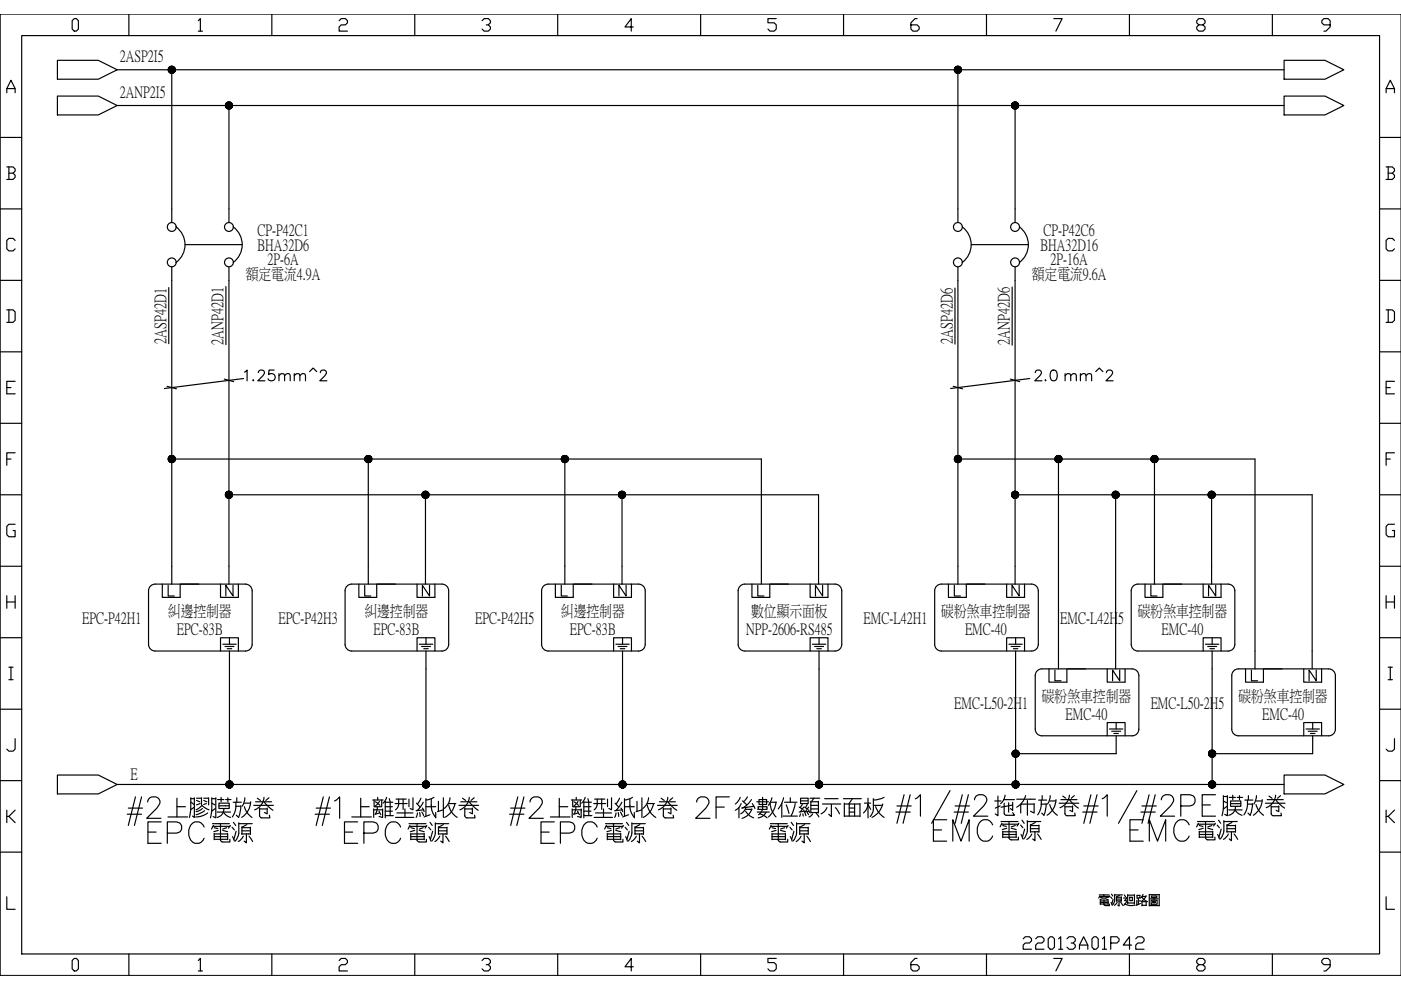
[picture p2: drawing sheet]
<svg xmlns="http://www.w3.org/2000/svg" width="297mm" height="210mm" viewBox="0 0 297 210" stroke-linecap="round" stroke-linejoin="round" font-family="sans-serif">
<defs><g id="words">
<text font-size="6.2" x="215.9" y="202.5">22013A01P42</text>
<g font-size="5.7">
<text x="58.2" y="81.8">mm^2</text>
<text x="225.1" y="81.8">mm^2</text>
</g>
<g font-size="5.3">
<text x="50.8" y="81.8">1.25</text>
<text x="218.4" y="81.8">2.0</text>
</g>
<g font-size="3.5">
<text x="35.1" y="72.9" transform="rotate(-90 35.1 72.9)">2ASP42D1</text>
<text x="47.2" y="73.1" transform="rotate(-90 47.2 73.1)">2ANP42D1</text>
<text x="201.8" y="73" transform="rotate(-90 201.8 73)">2ASP42D6</text>
<text x="213.9" y="73.2" transform="rotate(-90 213.9 73.2)">2ANP42D6</text>
</g>
<g font-size="3.4">
<text x="25.4" y="13">2ASP2I5</text>
<text x="25.4" y="20.6">2ANP2I5</text>
<text x="54.5" y="53">BHA32D6</text>
<text x="54.6" y="49.8">CP-P42C1</text>
<text x="220.6" y="53">BHA32D16</text>
<text x="221.3" y="49.8">CP-P42C6</text>
<text x="52.1" y="59.1">額定電流4.9A</text>
<text x="56.7" y="56">2P-6A</text>
<text x="218.8" y="59.1">額定電流9.6A</text>
<text x="222.7" y="56">2P-16A</text>
<text x="35.6" y="130.6">糾邊控制器</text>
<text x="77.3" y="130.6">糾邊控制器</text>
<text x="118.9" y="130.6">糾邊控制器</text>
<text x="159.3" y="130.6">數位顯示面板</text>
<text x="199.6" y="130.6">碳粉煞車控制器</text>
<text x="241.2" y="130.6">碳粉煞車控制器</text>
<text x="17.4" y="132.1">EPC-P42H1</text>
<text x="37.5" y="134.4">EPC-83B</text>
<text x="59.1" y="132.1">EPC-P42H3</text>
<text x="79.2" y="134.4">EPC-83B</text>
<text x="100.7" y="132.1">EPC-P42H5</text>
<text x="120.8" y="134.4">EPC-83B</text>
<text x="158.2" y="134.4">NPP-2606-RS485</text>
<text x="183.1" y="132.1">EMC-L42H1</text>
<text x="204.6" y="134.4">EMC-40</text>
<text x="224.8" y="132.1">EMC-L42H5</text>
<text x="246.3" y="134.4">EMC-40</text>
<text x="220.9" y="148.6">碳粉煞車控制器</text>
<text x="262.6" y="148.6">碳粉煞車控制器</text>
<text x="202.3" y="150.1">EMC-L50-2H1</text>
<text x="225.9" y="152.4">EMC-40</text>
<text x="244" y="150.1">EMC-L50-2H5</text>
<text x="267.6" y="152.4">EMC-40</text>
<text x="27.7" y="165.2">E</text>
</g>
</g></defs>
<g fill="none" stroke="#000" stroke-width=".25">
<path d="M1.4 19.7v-.9l.9-1.8 .9 1.8v.9M1.4 18.8h1.8M4.6 7.5h287.9v194.8h-287.9zM15.7 3.9h.5l.4 .5v1.8l-.4 .4h-.5l-.4-.4v-1.8zM27.3 3v4.5M42 4.4l.5-.5v2.7M42 6.6h.9M57.6 3v4.5M71.9 4.4l.4-.5h.9l.5 .5v.4l-.5 .5h-.9l-.4 .4v.9h1.8M87.9 3v4.5M102.2 4.4l.4-.5h.9l.5 .5v.4l-.5 .5h-.4M103.5 5.3l.5 .4v.5l-.5 .4h-.9l-.4-.4"/>
<path d="M118.2 3v4.5M134.3 5.7h-1.8l1.3-1.8v2.7M148.5 3v4.5M164.6 3.9h-1.8v.9h1.3l.5 .5v.9l-.5 .4h-.8l-.5-.4M178.8 3v4.5M194.4 3.9h-.4l-.9 .9v1.4l.5 .4h.8l.5-.4v-.5l-.5-.4h-1.3M209.2 3v4.5M223.4 3.9h1.8l-1.3 2.7M239.5 3v4.5M254.2 5.3l-.5-.5v-.4l.5-.5h.9l.4 .5v.4l-.4 .5h-.9l-.5 .4v.5l.5 .4h.9l.4-.4v-.5l-.4-.4M269.8 3v4.5M282 5.3h-1.3l-.5-.5v-.4l.5-.5h.9l.4 .5v1.3l-.9 .9h-.4"/>
<path d="M293.9 19.7v-.9l.9-1.8 .9 1.8v.9M293.9 18.8h1.8M.1 29.1h4.5M1.4 35.4h1.4l.4 .4v.5l-.4 .4M1.9 36.7h.9l.4 .5v.4l-.4 .4h-1.4M1.9 35.4v2.6M292.5 29.1h4.5M293.9 35.4h1.3l.5 .4v.5l-.5 .4M294.3 36.7h.9l.5 .5v.4l-.5 .4h-1.3M294.3 35.4v2.6M.1 44.3h4.5M.1 59.4h4.5"/>
<path d="M3.2 51l-.4-.5h-.9l-.5 .5v1.8l.5 .4h.9l.4-.4M292.5 44.3h4.5M292.5 59.4h4.5M295.7 51l-.5-.5h-.9l-.4 .5v1.8l.4 .4h.9l.5-.4M.1 74.6h4.5M1.4 65.7h1.4l.4 .4v1.8l-.4 .5h-1.4M1.9 65.7v2.7M292.5 74.6h4.5M293.9 65.7h1.3l.5 .4v1.8l-.5 .5h-1.3M294.3 65.7v2.7M.1 89.8h4.5M1.4 82.2h.9"/>
<path d="M1.4 97.3h.9M3.2 80.8h-1.8v2.7h1.8M3.2 96h-1.8v2.7M292.5 89.8h4.5M293.9 82.2h.9M293.9 97.3h.9M295.7 80.8h-1.8v2.7h1.8M295.7 96h-1.8v2.7M.1 104.9h4.5M3.2 111.2h-1.3l-.5 .4v1.8l.5 .4h1.3v-1.3h-.4M292.5 104.9h4.5M295.7 111.2h-1.4l-.4 .4v1.8l.4 .4h1.4v-1.3h-.5"/>
<path d="M.1 120.1h4.5M.1 135.2h4.5M1.4 126.3v2.7M1.4 127.6h1.8M3.2 126.3v2.7M292.5 120.1h4.5M292.5 135.2h4.5M293.9 127.6h1.8M293.9 126.3v2.7M295.7 126.3v2.7M.1 150.4h4.5M1.9 141.5h.9"/>
<path d="M1.9 144.1h.9M2.3 141.5v2.6M3.2 156.6v2.2l-.4 .5h-.9l-.5-.5M292.5 150.4h4.5M294.3 141.5h.9M294.3 144.1h.9M294.8 141.5v2.6M295.7 156.6v2.2l-.5 .5h-.9l-.4-.5M.1 165.5h4.5M1.4 171.8v2.6M1.9 173.1l1.3 1.3M3.2 171.8l-1.3 1.3h-.5"/>
<path d="M292.5 165.5h4.5M293.9 171.8v2.6M294.3 173.1l1.4 1.3M295.7 171.8l-1.4 1.3h-.4M.1 180.7h4.5M1.4 190.1v2.7h1.8M292.5 180.7h4.5M293.9 190.1v2.7h1.8M15.7 203.2h.5l.4 .5v1.7l-.4 .5h-.5l-.4-.5v-1.7zM27.3 202.3v4.5M42 203.7l.5-.5v2.7M42 205.9h.9"/>
<path d="M57.6 202.3v4.5M71.9 203.7l.4-.5h.9l.5 .5v.4l-.5 .4h-.9l-.4 .5v.9h1.8M87.9 202.3v4.5M102.2 203.7l.4-.5h.9l.5 .5v.4l-.5 .4h-.4M103.5 204.5l.5 .5v.4l-.5 .5h-.9l-.4-.5M118.2 202.3v4.5M134.3 205h-1.8l1.3-1.8v2.7M148.5 202.3v4.5M164.6 203.2h-1.8v.9h1.3l.5 .4v.9l-.5 .5h-.8l-.5-.5M178.8 202.3v4.5M194.4 203.2h-.4l-.9 .9v1.3l.5 .5h.8l.5-.5v-.4l-.5-.5h-1.3M209.2 202.3v4.5"/>
<path d="M223.4 203.2h1.8l-1.3 2.7M239.5 202.3v4.5M254.2 204.5l-.5-.4v-.4l.5-.5h.9l.4 .5v.4l-.4 .4h-.9l-.5 .5v.4l.5 .5h.9l.4-.5v-.4l-.4-.5M269.8 202.3v4.5M282 204.5h-1.3l-.5-.4v-.4l.5-.5h.9l.4 .5v1.3l-.9 .9h-.4"/>
</g>
<!-- layer: 0 -->
<g fill="none" stroke="#000" stroke-width=".25">
<path d="M12.2 12.8h8.6l4 2-4 2h-8.6zM24.8 14.8h247.5M36.4 14.8v32.4M203.1 14.8v32.4M272.3 12.8h8.6l4 2-4 2h-8.6zM12.2 20.4h8.6l4 2-4 2h-8.6zM24.8 22.4h247.5M48.5 22.4v24.8M215.2 22.4v24.8M272.3 20.4h8.6l4 2-4 2h-8.6zM36.4 56.6v67.2M37.4 48.1a4.7 4.7 0 0 1 0 7.5"/>
<path d="M39.2 51.9h12.2M48.5 56.6v67.2M49.5 48.1a4.7 4.7 0 0 1 0 7.5M203.1 56.6v67.2M204 48.1a4.7 4.7 0 0 1 0 7.5M205.9 51.9h12.1M215.2 56.6v67.2M216.2 48.1a4.7 4.7 0 0 1 0 7.5M35.8 61v11.9M47.9 60.8v12.3M202.5 61.1v11.9M214.6 60.9v12.3"/>
<path d="M36.4 97.3h125v26.5M78.1 97.3v26.5M119.8 97.3v26.5M203.1 97.3h63v44.5M224.4 97.3v44.5M244.8 97.3v26.5M48.5 104.9h125v18.9M90.2 104.9v18.9M131.9 104.9v18.9M215.2 104.9h63v36.9M236.5 104.9v36.9M256.9 104.9v18.9"/>
<path d="M32.1 124.1l.8-.3h19.2a1.42 1.42 0 0 1 1.4 1.5v11.3a1.4 1.4 0 0 1-1.4 1.4h-19.2a1.4 1.4 0 0 1-1.4-1.4v-11.4l.1-.4zM34.4 123.8v2.9h3.8v-2.9M35.7 124.1v2.3h1.3M46.8 138v-2.8h3.7v2.8M46.8 123.8v2.9h3.7v-2.9M47.2 136.6h2.9M47.7 137.1h1.9M48.2 137.5h.9M48.6 138v28.3M48.7 135.2v1.4M49.4 124.1v2.3l-1.5-2.3v2.3M73.4 124.4l.7-.5 .5-.1h19.1a1.42 1.42 0 0 1 1.4 1.5v11.3a1.4 1.4 0 0 1-1.4 1.4h-19.1a1.4 1.4 0 0 1-1.4-1.4v-11.4z"/>
<path d="M76.1 123.8v2.9h3.8v-2.9M77.3 124.1v2.3h1.3M88.4 138v-2.8h3.8v2.8M88.4 123.8v2.9h3.8v-2.9M88.9 136.6h2.8M89.4 137.1h1.9M89.8 137.5h1M90.3 138v28.3M90.3 135.2v1.4M91.1 124.1v2.3l-1.5-2.3v2.3M115.4 124.1l.8-.3h19.2a1.42 1.42 0 0 1 1.4 1.5v11.3a1.4 1.4 0 0 1-1.4 1.4h-19.2a1.4 1.4 0 0 1-1.4-1.4v-11.4l.1-.4zM117.8 123.8v2.9h3.7v-2.9"/>
<path d="M119 124.1v2.3h1.3M130.1 138v-2.8h3.8v2.8M130.1 123.8v2.9h3.8v-2.9M130.6 136.6h2.8M131 137.1h1.9M131.5 137.5h1M132 138v28.3M132 135.2v1.4M132.7 124.1v2.3l-1.5-2.3v2.3M157.1 124.1l.8-.3h19.2a1.42 1.42 0 0 1 1.4 1.5v11.3a1.4 1.4 0 0 1-1.4 1.4h-19.2a1.4 1.4 0 0 1-1.4-1.4v-11.4l.1-.4zM159.4 123.8v2.9h3.8v-2.9M160.7 124.1v2.3h1.3"/>
<path d="M171.8 138v-2.8h3.7v2.8M171.8 123.8v2.9h3.7v-2.9M172.2 136.6h2.9M172.7 137.1h1.9M173.2 137.5h.9M173.7 138v28.3M173.7 135.2v1.4M174.4 124.1v2.3l-1.5-2.3v2.3M198.7 124.1l.9-.3h19.1a1.42 1.42 0 0 1 1.4 1.5v11.3a1.4 1.4 0 0 1-1.4 1.4h-19.1a1.4 1.4 0 0 1-1.4-1.4v-11.4v-.4zM201.1 123.8v2.9h3.8v-2.9M202.3 124.1v2.3h1.3M213.4 138v-2.8h3.8v2.8"/>
<path d="M213.4 123.8v2.9h3.8v-2.9M213.9 136.6h2.8M214.4 137.1h1.9M214.9 137.5h.9M215.3 138v28.3M215.3 135.2v1.4M216.1 124.1v2.3l-1.5-2.3v2.3M240.4 124.1l.8-.3h19.2a1.42 1.42 0 0 1 1.4 1.5v11.3a1.4 1.4 0 0 1-1.4 1.4h-19.2a1.4 1.4 0 0 1-1.4-1.4v-11.4l.1-.4zM242.8 123.8v2.9h3.8v-2.9M244 124.1v2.3h1.3M255.1 138v-2.8h3.8v2.8M255.1 123.8v2.9h3.8v-2.9"/>
<path d="M255.6 136.6h2.8M256.1 137.1h1.8M256.5 137.5h1M257 138v28.3M257 135.2v1.4M257.8 124.1v2.3l-1.6-2.3v2.3M220.1 142.1l.8-.3h19.1a1.42 1.42 0 0 1 1.5 1.4v11.4a1.4 1.4 0 0 1-1.4 1.4h-19.2a1.4 1.4 0 0 1-1.4-1.4v-11.4l.1-.4zM222.4 141.8v2.8h3.8v-2.8M223.7 142.1v2.2h1.3M234.8 156v-2.8h3.7v2.8M234.8 141.8v2.8h3.7v-2.8M235.2 154.6h2.9"/>
<path d="M235.7 155h1.9M236.2 155.5h.9M236.6 156v3.8h-21.3M236.7 153.2v1.4M237.4 142.1v2.2l-1.5-2.2v2.2M261.4 142.4l.7-.5 .5-.1h19.1a1.42 1.42 0 0 1 1.4 1.4v11.4a1.4 1.4 0 0 1-1.4 1.4h-19.1a1.4 1.4 0 0 1-1.4-1.4v-11.4zM264.1 141.8v2.8h3.8v-2.8M265.3 142.1v2.2h1.3M276.4 156v-2.8h3.8v2.8M276.4 141.8v2.8h3.8v-2.8M276.9 154.6h2.8M277.4 155h1.9"/>
<path d="M277.8 155.5h1M278.3 156v3.8h-21.3M278.3 153.2v1.4M279.1 142.1v2.2l-1.5-2.2v2.2M12.2 164.3h8.6l4 2-4 2h-8.6zM24.8 166.3h247.5M27 172.6h3M27.2 171.3h3M28.7 169l-1.5 6M30 169l-1.5 6M31.3 170a1.13 1.13 0 0 1 .9-1h.8a1.11 1.11 0 0 1 .7 1.7l-.4 .6-2.2 2.2h3M31.4 176.4h1.7"/>
<path d="M34.2 174.3h-2.8v4.5h2.8M35.5 176.6h1.9a1.19 1.19 0 0 0 1.2-1.2 1.19 1.19 0 0 0-1.2-1.1h-1.9v4.5M35.6 173.2h4.2M37.5 169.2v4M37.5 171h1.8M40.4 169.1v2.3l-.2 1.9M40.4 169.3h.8M40.5 170.1l.6 .5M41.2 169.1v4.2l-.4-.3M41.2 171.1l-.7 .5M41.7 169.7l.6 .3M41.7 169.2h1"/>
<path d="M42.4 170.4l-.7 .3M42.7 169.1v1.5M42.9 171.4l-.6 .5-.7 .2M43.2 169.2h.9M43.2 169.7l.7 .3M43.3 175.3a1.58 1.58 0 0 0-1.5-1.1 1.58 1.58 0 0 0-1.6 1.1 2.56 2.56 0 0 0 1.1 3.5 1.62 1.62 0 0 0 2-1.1M43.4 171.9l-1.8 .8M43.8 170.4l-.6 .2M44 172.4l-1.2 .6-1.3 .2M44.2 169.1v1.6M44.3 171.7l-.6-.3-.9-.6-1.2 .9M44.9 169.1v2.6l-.3 1.7"/>
<path d="M44.9 169.3h.9M44.9 170.3l.7 .4M45 174.6h3.6M45.1 175.2h3.6M45.2 175l-.3 .8M45.4 176.8h2.9M45.4 178h2.9M45.4 177.4h2.9M45.4 176.7v1.3M45.4 175.5l.8 .2M45.7 171.4l-.8 .6M45.8 169.1v4.3l-.6-.3"/>
<path d="M46 172.2h2.9M46.1 169.5h1.4M46.3 176.1l-1 .2M46.4 170.3h2.2v1.1h-2.2zM46.4 170.9h2.2M46.7 174.6v3.5M46.9 169.1v.9M47.2 176.1l1.1 .2M47.4 172.2l.5 .6 1 .5M47.5 171.5a1.76 1.76 0 0 1-1.5 1.8M47.8 169.5h1.2M48.1 175.5l-.9 .3"/>
<path d="M48.3 176.7v1.3M48.3 169.1v.9M48.7 178v.5h-1.5l-.4-.2-.1-.3M48.8 175l-.3 .6M49.2 175.4l.5 .6M49.3 177.4l.4 .9M49.4 170.1h1.8M49.5 174.4l.5 .6M50 170.1l-.1 1.9-.6 1.2M50 170.9h1.1M50.1 176.2l-.5 1.8M50.2 169.1v.9"/>
<path d="M50.6 174.4a5.5 5.5 0 0 1-.3 3.3l-.4 .6M50.6 174.6h2.9M51.1 170.8l-.2 1.5-.3 1-.5-.5M51.3 176.2h1.8M51.3 176.8h1.8M51.3 175.3v1.6M51.6 177.3l-.5 .6-.6 .5M51.8 171l.6 1.3 1 1M51.8 170.3h1.2M51.9 169.1l-.2 1.2-.4 .6M52.2 176.8v1.9l-.4-.4M52.3 174.8l-1 .6"/>
<path d="M52.8 177.3l.8 1.1M53.1 175.4l-1.8 .1M53.1 175.5v1.4M53.1 170l-.2 1.1-.4 1-1.3 1.2M53.8 170.8h4.2M54.2 170h3.4M54.6 169.2l.6 .5M55 171.3v1.6l.3 .4 1.9 .1-.1-.6M55 171.5h1.6M56 169.1a3 3 0 0 1-2 2.6M56 170l.7 .8 1.2 1M56.6 171.3v1.3l-.5-.3"/>
<path d="M57 169.1l-.6 .6M66.8 172.6h3M67 171.3h3.1M68.6 169l-1.6 6M69.8 169l-1.5 6M70.9 169.8l1.1-.8v4.5M73 176.4h1.8M74.6 173.2h4.1M75.8 174.3h-2.8v4.5h2.8M76.5 169.2v4M76.5 171h1.8M77.1 176.6h2a1.19 1.19 0 0 0 1.1-1.2 1.19 1.19 0 0 0-1.1-1.1h-2v4.5"/>
<path d="M79 169.6h2.2M79.2 171.5v1.8M79.2 171.7h1.9M79.3 169.6v1.4h1.6v-1.4M79.6 170l.9 .8M80 171.1l-.1 .8-.3 .7M80.1 169.1v.5M80.4 172l.3 .7M80.4 169.9l-.8 .9M80.5 172.4l-1 .2M81.1 171.5v1.8l-.7-.2M81.7 169.9v3.5"/>
<path d="M81.7 170.1h1.6M81.7 171h1.5M81.7 172h1.5M81.7 172.9h1.7M82 169l-.3 .7-.5 .6M82.5 169.3l.2 .7v2.9M83.8 170.4h2.5M83.9 173.3h3.8M84 169.4h2.1M84.1 172.4h3.5M84.5 169.4a2.18 2.18 0 0 1-.6 2.3M84.9 175.3a1.57 1.57 0 0 0-1.5-1.1 1.57 1.57 0 0 0-1.5 1.1 2.56 2.56 0 0 0 1.1 3.5 1.61 1.61 0 0 0 1.9-1.1"/>
<path d="M85.5 169.4v2.2M85.9 171.5v1.8M86.7 169.4v1.6M86.7 174.6h3.6M86.8 175.2h3.6M86.9 175l-.4 .8M87.1 176.8h2.8M87.1 178h2.8M87.1 177.4h2.8M87.1 176.7v1.3M87.1 175.5l.7 .2M87.6 169.1v2.6l-.6-.3"/>
<path d="M87.9 176.1l-.9 .2M88.3 170.3l.8 .8M88.4 174.6v3.5M88.5 172.4l-.3 .9M88.9 176.1l1 .2M89 172.3l.1 .8M89.3 169.2l-.8 1.3M89.4 172.2l.4 .7M89.5 171.3l.4 .8M89.7 170.1l-.7 1.1-.6 .7M89.7 175.5l-.8 .3M89.8 171.7l-1.6 .2"/>
<path d="M89.9 176.7v1.3M90.3 169.3v3.7M90.3 171h2.1M90.4 178v.5h-1.5l-.4-.2-.1-.3M90.5 175l-.4 .6M90.9 175.4l.5 .6M91 177.4l.4 .9M91.2 172.7l-1.3 .5M91.2 174.4l.4 .6M91.4 170.8l.3 1.3 .7 1.2M91.4 169.4v1.4M91.7 176.2l-.4 1.8"/>
<path d="M92 169l-.6 .4-1.1 .2M92.3 174.4a5.6 5.6 0 0 1-.3 3.3l-.5 .6M92.3 174.6h2.8M92.4 172.3v1.1M93 169.9v2.1M93 176.2h1.8M93 176.8h1.8M93 175.3v1.6M93.2 177.3l-.4 .6-.6 .5M93.9 176.8v1.9l-.5-.4M94 169.1v4.2M94 171.7l-1.2 .4"/>
<path d="M94 174.8l-1 .6M94.5 177.3l.7 1.1M94.8 175.4l-1.8 .1M94.8 175.5v1.4M95.1 170.7l.6 1.5 1.2 1.1M95.1 170.4h1.5M95.4 169.1a3.1 3.1 0 0 1-1.2 2.3M96.5 170.4a4 4 0 0 1-2.2 2.9M97.3 170.8h4.2M97.7 170h3.4M98.1 169.2l.6 .5M98.5 171.3v1.6l.3 .4 1.9 .1-.1-.6"/>
<path d="M98.5 171.5h1.7M99.5 170l.7 .8 1.2 1M99.5 169.1a3 3 0 0 1-2 2.6M100.2 171.3v1.3l-.6-.3M100.5 169.1l-.6 .6M108.1 172.6h3M108.3 171.3h3M109.8 169l-1.5 6M111.1 169l-1.5 6M112.4 170a1.13 1.13 0 0 1 .8-1h.9a1.11 1.11 0 0 1 .7 1.7l-.5 .6-2.1 2.2h3M114.7 176.4h1.7M116.7 173.2h4.2"/>
<path d="M117.5 174.3h-2.8v4.5h2.8M118.6 169.2v4M118.6 171h1.8M118.8 176.6h2a1.19 1.19 0 0 0 1.1-1.2 1.19 1.19 0 0 0-1.1-1.1h-2v4.5M121.1 169.6h2.2M121.3 171.5v1.8M121.3 171.7h1.9M121.4 169.6v1.4h1.6v-1.4M121.7 170l.9 .8M122.1 171.1l-.1 .8-.3 .7M122.2 169.1v.5M122.5 172l.3 .7"/>
<path d="M122.6 169.9l-.9 .9M122.6 172.4l-1 .2M123.2 171.5v1.8l-.7-.2M123.8 169.9v3.5M123.8 170.1h1.6M123.8 171h1.5M123.8 172h1.5M123.8 172.9h1.7M124.1 169l-.3 .7-.5 .6M124.6 169.3l.2 .7v2.9M125.9 170.4h2.5M126 173.3h3.8"/>
<path d="M126.1 169.4h2.1M126.3 172.4h3.4M126.6 175.3a1.58 1.58 0 0 0-1.5-1.1 1.58 1.58 0 0 0-1.5 1.1 2.56 2.56 0 0 0 1.1 3.5 1.62 1.62 0 0 0 1.9-1.1M126.6 169.4a2.16 2.16 0 0 1-.6 2.3M127.6 169.4v2.2M128 171.5v1.8M128.4 174.6h3.6M128.5 175.2h3.6M128.6 175l-.4 .8M128.8 176.8h2.8M128.8 178h2.8M128.8 177.4h2.8"/>
<path d="M128.8 176.7v1.3M128.8 175.5l.7 .2M128.8 169.4v1.6M129.6 176.1l-.9 .2M129.7 169.1v2.6l-.6-.3M130.1 174.6v3.5M130.4 170.3l.8 .8M130.6 176.1l1 .2M130.6 172.4l-.3 .9M131.1 172.3l.1 .8M131.4 169.2l-.8 1.3M131.4 175.5l-.8 .3"/>
<path d="M131.5 172.2l.4 .7M131.6 176.7v1.3M131.6 171.3l.4 .8M131.8 170.1l-.7 1.1-.6 .7M131.9 171.7l-1.6 .2M132.1 178v.5h-1.5h-.3l-.2-.5M132.2 175l-.4 .6M132.4 169.3v3.7M132.4 171h2.1M132.5 175.4l.5 .6M132.6 177.4l.4 .9M132.8 174.4l.5 .6"/>
<path d="M133.3 172.7l-1.3 .5M133.4 176.2l-.5 1.8M133.5 170.8l.3 1.3 .7 1.2M133.5 169.4v1.4M134 174.4a5.6 5.6 0 0 1-.4 3.3l-.4 .6M134 174.6h2.8M134.1 169l-.6 .4-1.1 .2M134.5 172.3v1.1M134.6 176.2h1.8M134.6 176.8h1.8M134.6 175.3v1.6M134.9 177.3l-.4 .6-.6 .5"/>
<path d="M135.1 169.9v2.1M135.6 176.8v1.9l-.5-.4M135.7 174.8l-1.1 .6M136.1 169.1v4.2M136.1 171.7l-1.2 .4M136.1 177.3l.8 1.1M136.4 175.4l-1.8 .1M136.4 175.5v1.4M137.2 170.7l.6 1.5 1.2 1.1M137.2 170.4h1.5M137.5 169.1a3.1 3.1 0 0 1-1.2 2.3M138.6 170.4a4 4 0 0 1-2.2 2.9"/>
<path d="M139.4 170.8h4.2M139.8 170h3.4M140.2 169.2l.6 .5M140.6 171.3v1.6l.3 .4 1.9 .1-.1-.6M140.6 171.5h1.7M141.6 169.1a3 3 0 0 1-2 2.6M141.6 170l.7 .8 1.2 1M142.3 171.3v1.3l-.6-.3M142.6 169.1l-.6 .6M147.7 170a1.13 1.13 0 0 1 .9-1h.8a1.11 1.11 0 0 1 .7 1.7l-.4 .6-2.2 2.2h3M151.8 171.1h1.8M154.6 169h-2.8v4.5"/>
<path d="M156.7 171.2v2.2M156.9 169l-.3 .7-.7 .8M157.1 170.4l-.3 .7-.9 .7M157.4 169.8l1 .9M158.1 172l.5 .7 1.2 .7M158.1 171.6h1.3M158.2 171.1l-.6 1-.6 .4M158.5 169l-.9 1M159.3 169.5l-1 1.2-.9 .6M159.4 171.5a2.96 2.96 0 0 1-2.1 2M159.5 170.4l.6 1M159.9 170.9l-2.7 .4"/>
<path d="M160.5 170h2.4M160.5 172.2h2.6M160.7 171h1.9v.6h-1.9zM160.9 169.5h1.6v1.1h-1.6zM161.1 172.5l1.5 .9M161.7 169.1v2.5l-.4 .6-.5 .5M162.4 172.2a2.1 2.1 0 0 1-1.7 1.2M163.3 170.3l.3 1.6 .9 1.3M163.3 170.1h1.3M163.3 174.6h3.6M163.4 175.2h3.6M163.5 175l-.4 .8"/>
<path d="M163.7 169.1l-.8 1.7M163.7 176.8h2.8M163.7 178h2.8M163.7 177.4h2.8M163.7 176.7v1.3M163.7 175.5l.7 .2M164.5 170.1l-.5 1.7-1.1 1.4M164.5 176.1l-.9 .2M165 174.6v3.5M165.5 176.1l1 .2M165.8 170.3v3M166 173h3.1"/>
<path d="M166.1 169.1l-.5 1.5-.6 .9M166.3 170.1h2.7M166.3 175.5l-.8 .3M166.5 176.7v1.3M166.7 170.7l.6 1.8M167 178v.5h-1.5h-.3l-.2-.5M167.1 175l-.4 .6M167.5 175.4l.4 .6M167.6 169.1v1M167.6 177.4l.3 .9M167.8 174.4l.4 .6M168.3 176.2l-.4 1.8"/>
<path d="M168.6 170.4l-.2 1-.7 1.5M168.9 174.4a5.6 5.6 0 0 1-.3 3.3l-.5 .6M168.9 174.6h2.8M169.5 171.1l.6 .4M169.6 176.2h1.8M169.6 176.8h1.8M169.6 175.3v1.6M169.7 169.2h1.6v1.2h-1.6zM169.7 172.6l-.2 .5M169.8 169.8h1.5M169.8 177.3l-.4 .6-.6 .5M170.1 170.6l-.5 .6"/>
<path d="M170.2 172.6l.1 .4M170.4 171.1l-.7 1M170.4 171.7l.2 .6M170.5 172l-1 .2M170.5 176.8v1.9l-.5-.4M170.6 171.1l.6 .4M170.6 174.8l-1 .6M170.7 172.4l.2 .5M171.1 177.3l.7 1.1M171.2 172.3l.2 .4M171.2 170.6l-.4 .6M171.4 175.4l-1.8 .1"/>
<path d="M171.4 175.5v1.4M171.4 171.7l.2 .6M171.4 171.1l-.6 1M171.5 172l-.9 .2M171.7 169.2h2.1M171.9 172.3h1.6M171.9 170h1.6M171.9 169.9v2.5M171.9 171.5h1.6M171.9 170.8h1.6M172.3 172.6l-.3 .4-.5 .2M172.6 169.2l-.6 .8"/>
<path d="M173 172.5l.6 .7M173.5 169.9v2.5M174.4 170.5h3.9M174.8 169.3h2.9M175.3 171.2l-.6 .9-.6 .5M176.3 170.6v2.5l-.6-.5M177.1 171.2l.9 1.4M178.8 169.3h3.8M179 170.3v2.8M179 170.5h3.3M179 173h3.3M180.1 170.5v2.5"/>
<path d="M180.1 171.3h1.1M180.1 172.2h1.1M180.7 169.3l-.7 1.2M181.2 170.5v2.5M182.3 170.4v2.7M183.3 170.3h1.3M184 170.5l-.4 1.2-.5 .7M184 169.2v4.2M184 170.6l.6 1M185.2 171.7l-.3 .8-.4 .6M185.2 169.3v2.4M185.4 170.8h1.7"/>
<path d="M185.6 171l.8 1.3 1 1M187.2 170.5a4.3 4.3 0 0 1-2.3 2.8M187.4 169l-1.3 .5-.9 .1M190 172.2h3M190.2 170.9h3M191.7 168.5l-1.5 6.1M193 168.5l-1.5 6.1M194.1 169.4l1-.9v4.5M197.9 176h1.7M200.7 173.8h-2.8v4.5h2.8M201.4 167.6l-3.9 7M202 178.3v-4.5l1.7 4.5 1.8-4.5v4.5"/>
<path d="M202.3 172.2h3M202.5 170.9h3M204 168.5l-1.5 6.1M205.3 168.5l-1.5 6.1M206.6 169.6a1.12 1.12 0 0 1 .9-1.1h.9a1.11 1.11 0 0 1 .6 1.7l-.4 .7-2.2 2.1h3M210.5 174.9a1.58 1.58 0 0 0-1.6-1.2 1.58 1.58 0 0 0-1.5 1.2 2.56 2.56 0 0 0 1.1 3.4 1.62 1.62 0 0 0 2-1M210.9 169.8h1.3M211.6 168.8v4.2l-.6-.4M212.1 170.9l-1.1 .4M212.2 174.2h3.6M212.3 174.8h3.6M212.4 174.6l-.4 .7"/>
<path d="M212.6 176.4h2.8M212.6 177.5h2.8M212.6 176.9h2.8M212.6 176.3v1.3M212.6 175l.8 .2M212.8 169.5h2.3M212.9 170.3l.1 2.4 .4 .2h1.7l-.4-.6M213.1 168.6l-.4 1.2-.6 .6M213.5 175.6l-1 .3M213.9 170.2v2M213.9 174.2v3.5M214.4 175.6l1 .3"/>
<path d="M214.7 170.1v1.7l-.5-.4M214.7 170.7l-2.5 .5M215.3 175l-.9 .3M215.4 176.3v1.3M215.6 169.4h3.9M215.9 177.5v.6h-1.5l-.4-.3-.1-.2M216 174.6l-.4 .5M216.4 174.9l.5 .6M216.5 176.9l.4 1M216.7 173.9l.5 .7M217.2 175.8l-.4 1.7M217.4 168.7l-.7 1.4-1.1 1"/>
<path d="M217.8 174a5.5 5.5 0 0 1-.3 3.3l-.4 .6M217.8 174.2h2.9M217.8 169.7v3.2M218.5 175.7h1.8M218.5 176.4h1.8M218.5 174.8v1.7M218.8 176.8l-.5 .7-.6 .5M219.3 170.5h-2.9v1.9M219.3 170.4v2l-.8-.4M219.4 176.4v1.9l-.5-.4M219.5 174.4l-1 .5M220 176.8l.7 1.2"/>
<path d="M220.2 169.6h1.7M220.3 174.9l-1.8 .1M220.3 175v1.5M220.8 169.6l-.2 1.9-.6 1.3M220.8 170.5h1M221 168.7v.8M221.8 170.4l-.2 1.5-.3 1-.4-.5M222.6 170.6l.6 1.3 1 1M222.6 169.8h1.2M222.7 168.7l-.2 1.1-.4 .7M223.9 169.5l-.2 1.2-.5 1-1.2 1.2M224.6 170.3h4.1"/>
<path d="M224.9 169.5h3.4M225.3 168.8l.7 .5M225.8 170.9v1.6l.2 .4 2 .1-.1-.6M225.8 171.1h1.6M226.7 168.6a3 3 0 0 1-2 2.6M226.7 169.5l.7 .8 1.2 1M227.4 170.9v1.2l-.6-.3M227.8 168.7l-.7 .6M229.6 172.2h3M229.8 170.9h3M231.3 168.5l-1.5 6.1M232.6 168.5l-1.5 6.1"/>
<path d="M233.7 169.4l1.1-.9v4.5M239.6 176h1.7M241 167.6l-3.9 7M241.9 172.2h3M242.1 170.9h3M242.4 173.8h-2.8v4.5h2.8M243.6 168.5l-1.5 6.1M243.7 178.3v-4.5l1.7 4.5 1.7-4.5v4.5M244.9 168.5l-1.5 6.1M246.2 169.6a1.13 1.13 0 0 1 .9-1.1h.9a1.11 1.11 0 0 1 .6 1.7l-.4 .7-2.2 2.1h3M250.3 170.9h2a1.19 1.19 0 0 0 1.1-1.2 1.19 1.19 0 0 0-1.1-1.2h-2v4.5M252.1 174.9a1.57 1.57 0 0 0-1.5-1.2 1.57 1.57 0 0 0-1.5 1.2 2.56 2.56 0 0 0 1.1 3.4 1.61 1.61 0 0 0 1.9-1"/>
<path d="M253.9 174.2h3.6M254 174.8h3.6M254.1 174.6l-.4 .7M254.3 176.4h2.8M254.3 177.5h2.8M254.3 176.9h2.8M254.3 176.3v1.3M254.3 175l.7 .2M254.9 170.7h1.7M255.1 175.6l-.9 .3M255.6 174.2v3.5M256.1 175.6l1 .3"/>
<path d="M256.9 175l-.8 .3M257.1 176.3v1.3M257.6 177.5v.6h-1.5l-.4-.3-.1-.2M257.7 174.6l-.4 .5M257.7 168.5h-2.8v4.5h2.8M258.1 174.9l.4 .6M258.2 176.9l.3 1M258.3 173.9l.5 .7M258.9 175.8l-.5 1.7M259.4 171.2l-.3 1.7M259.4 168.7v2.5M259.4 168.9h.8"/>
<path d="M259.4 169.8l.6 .4M259.5 174a5.6 5.6 0 0 1-.3 3.3l-.5 .6M259.5 174.2h2.8M260.1 171l-.7 .5M260.1 175.7h1.8M260.1 176.4h1.8M260.1 174.8v1.7M260.2 168.7v4.3l-.5-.3M260.4 176.8l-.4 .7-.6 .5M260.5 171.7h2.9M260.6 169.1h1.3M260.9 169.8h2.2v1.2h-2.2z"/>
<path d="M260.9 170.4h2.2M261.1 176.4v1.9l-.5-.4M261.2 174.4l-1.1 .5M261.4 168.6v.9M261.7 176.8l.7 1.2M261.8 171.7l.5 .6 1.1 .6M261.9 171.1a1.76 1.76 0 0 1-1.4 1.8M261.9 174.9l-1.8 .1M261.9 175v1.5M262.3 169.1h1.2M262.8 168.7v.8M263.9 169.6h1.7"/>
<path d="M264.5 169.6l-.2 1.9-.6 1.3M264.5 170.5h1M264.7 168.7v.8M265.5 170.4l-.1 1.5-.3 1-.5-.5M266.3 170.6l.6 1.3 1 1M266.3 169.8h1.2M266.4 168.7l-.2 1.1-.4 .7M267.6 169.5l-.2 1.2-.5 1-1.2 1.2M268.3 170.3h4.1M268.7 169.5h3.4M269 168.8l.7 .5M269.5 170.9v1.6l.2 .4 2 .1-.1-.6"/>
<path d="M269.5 171.1h1.6M270.5 168.6a3 3 0 0 1-2 2.6M270.5 169.5l.6 .8 1.3 1M271.1 170.9v1.2l-.5-.3M271.5 168.7l-.7 .6M272.3 164.3h8.6l4 2-4 2h-8.6z"/>
<circle cx="36.4" cy="48.1" r=".94"/>
<circle cx="36.4" cy="55.6" r=".94"/>
<circle cx="48.5" cy="55.6" r=".94"/>
<circle cx="48.5" cy="48.1" r=".94"/>
<circle cx="203.1" cy="48.1" r=".94"/>
<circle cx="203.1" cy="55.6" r=".94"/>
<circle cx="215.2" cy="48.1" r=".94"/>
<circle cx="215.2" cy="55.6" r=".94"/>
</g>
<g fill="#000" stroke="#000" stroke-width=".21">
<path d="M36.4 14.8h.8v.1zM203.1 14.8h.8l-.1 .1zM48.5 22.4h.8v.1zM215.2 22.4h.8v.1zM36.4 97.3h.8v.1zM78.1 97.3h.7v.1zM119.8 97.3h.7v.1zM203.1 97.3h.8l-.1 .1zM224.4 97.3h.8v.1zM244.8 97.3h.7v.1zM48.5 104.9h.8v.1zM90.2 104.9h.8v.1z"/>
<path d="M131.9 104.9h.7v.1zM215.2 104.9h.8v.1zM236.5 104.9h.8v.1zM256.9 104.9h.7v.1zM215.3 159.8h.8v.1zM257 159.8h.8l-.1 .1zM48.6 166.3h.8v.1zM90.3 166.3h.8v.1zM132 166.3h.7v.1zM173.7 166.3h.7v.1zM215.3 166.3h.8v.1zM257 166.3h.8l-.1 .1z"/>
<path d="M35.7 14.9v.1l.7-.2zM35.7 15l.7-.2-.7 .3zM35.7 15.1l.1 .1 .6-.4z"/>
<path d="M35.7 14.6v.1l.7 .1zM35.7 14.7l.7 .1h-.7zM35.7 14.8v.1l.7-.1z"/>
<path d="M35.8 15.2l.1 .1 .5-.5zM35.9 15.3l.5-.5-.4 .6zM36.4 14.8l-.4 .6 .1 .1z"/>
<path d="M35.9 14.3h-.1l.6 .5zM35.8 14.3l.6 .5-.7-.4zM35.7 14.4v.2l.7 .2z"/>
<path d="M36.4 14.8l-.3 .7h.1zM36.4 14.8l-.1 .7h-.1zM36.4 14.8l-.1 .7 .1 .1z"/>
<path d="M36.1 14.1l.3 .7-.2-.7zM36 14.2l.1-.1 .3 .7zM35.9 14.3l.5 .5-.4-.6z"/>
<path d="M36.4 14.8v.8l.1-.1zM36.4 14.8l.3 .7h-.2zM36.4 14.8l.3 .7h.1z"/>
<path d="M36.4 14v.8l.1-.8zM36.3 14h.1v.8zM36.2 14.1l.2 .7-.1-.8z"/>
<path d="M36.4 14.8l.4 .7 .1-.1zM36.4 14.8l.6 .5-.1 .1zM36.4 14.8l.6 .5v-.1z"/>
<path d="M36.8 14.1l-.4 .7 .5-.6zM36.7 14.1h.1l-.4 .7zM36.5 14l-.1 .8 .3-.7z"/>
<path d="M36.4 14.8l.6 .4 .1-.1zM36.4 14.8l.7 .2v.1zM36.4 14.8l.7 .2 .1-.1z"/>
<path d="M36.4 14.8l.7-.4-.1-.1zM36.4 14.8l.6-.5zM36.9 14.2l-.5 .6 .6-.5z"/>
<path d="M36.4 14.8h.8v-.1zM36.4 14.8l.7-.2 .1 .1zM36.4 14.8l.7-.2v-.2z"/>
<path d="M202.3 14.9l.1 .1 .7-.2zM202.4 15l.7-.2-.7 .3zM202.4 15.1l.1 .1 .6-.4z"/>
<path d="M202.4 14.6l-.1 .1 .8 .1zM202.3 14.7l.8 .1h-.8zM202.3 14.8v.1l.8-.1z"/>
<path d="M202.5 15.2l.1 .1 .5-.5zM202.6 15.3l.5-.5-.4 .6zM203.1 14.8l-.4 .6 .1 .1z"/>
<path d="M202.6 14.3h-.1l.6 .5zM202.5 14.3l.6 .5-.7-.4zM202.4 14.4v.2l.7 .2z"/>
<path d="M203.1 14.8l-.3 .7h.1zM203.1 14.8l-.1 .7h-.1zM203.1 14.8l-.1 .7 .1 .1z"/>
<path d="M202.8 14.1l.3 .7-.2-.7zM202.7 14.2l.1-.1 .3 .7zM202.6 14.3l.5 .5-.4-.6z"/>
<path d="M203.1 14.8v.8l.1-.1zM203.1 14.8l.2 .7h-.1zM203.1 14.8l.2 .7h.1z"/>
<path d="M203.1 14v.8l.1-.8zM203 14h.1v.8zM202.9 14.1l.2 .7-.1-.8z"/>
<path d="M203.1 14.8l.3 .7 .1-.1zM203.1 14.8l.5 .5-.1 .1zM203.1 14.8l.5 .5 .1-.1z"/>
<path d="M203.4 14.1l-.3 .7 .4-.6zM203.3 14.1h.1l-.3 .7zM203.2 14l-.1 .8 .2-.7z"/>
<path d="M203.1 14.8l.6 .4 .1-.1zM203.1 14.8l.7 .2v.1zM203.1 14.8l.7 .2v-.1z"/>
<path d="M203.1 14.8l.7-.4-.1-.1zM203.1 14.8l.5-.5h.1zM203.5 14.2l-.4 .6 .5-.5z"/>
<path d="M203.1 14.8h.8l-.1-.1zM203.1 14.8l.7-.2v.1zM203.1 14.8l.7-.2v-.2z"/>
<path d="M47.8 22.5v.1l.7-.2zM47.8 22.6l.7-.2-.6 .3zM47.9 22.7v.1l.6-.4z"/>
<path d="M47.8 22.1v.1l.7 .2zM47.8 22.2l.7 .2h-.7zM47.8 22.4v.1l.7-.1z"/>
<path d="M47.9 22.8l.1 .1 .5-.5zM48 22.9l.5-.5-.4 .6zM48.5 22.4l-.4 .6h.1z"/>
<path d="M48 21.8l-.1 .1 .6 .5zM47.9 21.9l.6 .5-.6-.4zM47.9 22l-.1 .1 .7 .3z"/>
<path d="M48.5 22.4l-.3 .6 .1 .1zM48.5 22.4l-.1 .7h-.1zM48.5 22.4l-.1 .7h.1z"/>
<path d="M48.2 21.7l.3 .7-.2-.7zM48.1 21.8l.1-.1 .3 .7zM48 21.8l.5 .6-.4-.6z"/>
<path d="M48.5 22.4v.7h.2zM48.5 22.4l.3 .7h-.1zM48.5 22.4l.3 .7 .1-.1z"/>
<path d="M48.5 21.6v.8l.2-.8zM48.4 21.6h.1v.8zM48.3 21.7l.2 .7-.1-.8z"/>
<path d="M48.5 22.4l.4 .6h.1zM48.5 22.4l.6 .5-.1 .1zM48.5 22.4l.6 .5 .1-.1z"/>
<path d="M48.9 21.7l-.4 .7 .5-.6zM48.8 21.7h.1l-.4 .7zM48.7 21.6l-.2 .8 .3-.7z"/>
<path d="M48.5 22.4l.7 .4v-.1zM48.5 22.4l.8 .2-.1 .1zM48.5 22.4l.8 .2v-.1z"/>
<path d="M48.5 22.4l.7-.4v-.1zM49.1 21.8l.1 .1-.7 .5zM49 21.8l-.5 .6 .6-.6z"/>
<path d="M48.5 22.4h.8v-.2zM48.5 22.4l.8-.3v.1zM48.5 22.4l.8-.3-.1-.1z"/>
<path d="M214.5 22.5v.1l.7-.2zM214.5 22.6l.7-.2-.7 .3zM214.5 22.7l.1 .1 .6-.4z"/>
<path d="M214.5 22.1v.1l.7 .2zM214.5 22.2l.7 .2h-.7zM214.5 22.4v.1l.7-.1z"/>
<path d="M214.6 22.8l.1 .1 .5-.5zM214.7 22.9l.5-.5-.4 .6zM215.2 22.4l-.4 .6h.1z"/>
<path d="M214.7 21.8l-.1 .1 .6 .5zM214.6 21.9l.6 .5-.7-.4zM214.5 22v.1l.7 .3z"/>
<path d="M215.2 22.4l-.3 .6 .1 .1zM215.2 22.4l-.1 .7h-.1zM215.2 22.4l-.1 .7h.1z"/>
<path d="M214.9 21.7l.3 .7-.2-.7zM214.8 21.8l.1-.1 .3 .7zM214.7 21.8l.5 .6-.4-.6z"/>
<path d="M215.2 22.4v.7h.1zM215.2 22.4l.3 .7h-.2zM215.2 22.4l.3 .7 .1-.1z"/>
<path d="M215.2 21.6v.8l.1-.8zM215.1 21.6h.1v.8zM215 21.7l.2 .7-.1-.8z"/>
<path d="M215.2 22.4l.4 .6h.1zM215.2 22.4l.6 .5-.1 .1zM215.2 22.4l.6 .5v-.1z"/>
<path d="M215.6 21.7l-.4 .7 .5-.6zM215.5 21.7h.1l-.4 .7zM215.3 21.6l-.1 .8 .3-.7z"/>
<path d="M215.2 22.4l.6 .4 .1-.1zM215.2 22.4l.7 .2v.1zM215.2 22.4l.7 .2 .1-.1z"/>
<path d="M215.2 22.4l.7-.4-.1-.1zM215.8 21.8v.1l-.6 .5zM215.7 21.8l-.5 .6 .6-.6z"/>
<path d="M215.2 22.4h.8v-.2zM215.2 22.4l.7-.3 .1 .1zM215.2 22.4l.7-.3v-.1z"/>
<path d="M35.7 97.4v.2l.7-.3zM35.7 97.6l.7-.3-.7 .4zM35.7 97.7l.1 .1 .6-.5z"/>
<path d="M35.7 97.1v.1l.7 .1zM35.7 97.2l.7 .1h-.7zM35.7 97.3v.1l.7-.1z"/>
<path d="M35.8 97.8l.1 .1 .5-.6zM35.9 97.9l.5-.6-.4 .6zM36.4 97.3l-.4 .6 .1 .1z"/>
<path d="M35.9 96.8l-.1 .1 .6 .4zM35.8 96.9l.6 .4-.7-.3zM35.7 97v.1l.7 .2z"/>
<path d="M36.4 97.3l-.3 .7h.1zM36.4 97.3l-.1 .8-.1-.1zM36.4 97.3l-.1 .8h.1z"/>
<path d="M36.1 96.7l.3 .6-.2-.7zM36 96.7h.1l.3 .6zM35.9 96.8l.5 .5-.4-.6z"/>
<path d="M36.4 97.3v.8h.1zM36.4 97.3l.3 .7-.2 .1zM36.4 97.3l.3 .7h.1z"/>
<path d="M36.4 96.6v.7l.1-.7zM36.3 96.6h.1v.7zM36.2 96.6l.2 .7-.1-.7z"/>
<path d="M36.4 97.3l.4 .7 .1-.1zM36.4 97.3l.6 .6h-.1zM36.4 97.3l.6 .6v-.1z"/>
<path d="M36.8 96.7l-.4 .6 .5-.6zM36.7 96.6l.1 .1-.4 .6zM36.5 96.6l-.1 .7 .3-.7z"/>
<path d="M36.4 97.3l.6 .5 .1-.1zM36.4 97.3l.7 .3v.1zM36.4 97.3l.7 .3 .1-.2z"/>
<path d="M36.4 97.3l.7-.3-.1-.1zM36.4 97.3l.6-.5v.1zM36.9 96.7l-.5 .6 .6-.5z"/>
<path d="M36.4 97.3h.8v-.1zM36.4 97.3l.7-.2 .1 .1zM36.4 97.3l.7-.2v-.1z"/>
<path d="M77.3 97.4l.1 .2 .7-.3zM77.4 97.6l.7-.3-.7 .4zM77.4 97.7l.1 .1 .6-.5z"/>
<path d="M77.4 97.1l-.1 .1 .8 .1zM77.3 97.2l.8 .1h-.8zM77.3 97.3v.1l.8-.1z"/>
<path d="M77.5 97.8l.1 .1 .5-.6zM77.6 97.9l.5-.6-.5 .6zM78.1 97.3l-.5 .6 .1 .1z"/>
<path d="M77.6 96.8l-.1 .1 .6 .4zM77.5 96.9l.6 .4-.7-.3zM77.4 97v.1l.7 .2z"/>
<path d="M78.1 97.3l-.4 .7h.2zM78.1 97.3l-.1 .8-.1-.1zM78.1 97.3l-.1 .8h.1z"/>
<path d="M77.7 96.7l.4 .6-.2-.7zM77.6 96.7h.1l.4 .6zM77.6 96.8l.5 .5-.5-.6z"/>
<path d="M78.1 97.3v.8h.1zM78.1 97.3l.2 .7-.1 .1zM78.1 97.3l.2 .7h.1z"/>
<path d="M78.1 96.6v.7l.1-.7zM78 96.6h.1v.7zM77.9 96.6l.2 .7-.1-.7z"/>
<path d="M78.1 97.3l.3 .7 .1-.1zM78.1 97.3l.5 .6h-.1zM78.1 97.3l.5 .6 .1-.1z"/>
<path d="M78.4 96.7l-.3 .6 .4-.6zM78.3 96.6l.1 .1-.3 .6zM78.2 96.6l-.1 .7 .2-.7z"/>
<path d="M78.1 97.3l.6 .5 .1-.1zM78.1 97.3l.7 .3v.1zM78.1 97.3l.7 .3v-.2z"/>
<path d="M78.1 97.3l.7-.3-.1-.1zM78.1 97.3l.5-.5 .1 .1zM78.5 96.7l-.4 .6 .5-.5z"/>
<path d="M78.1 97.3h.7v-.1zM78.1 97.3l.7-.2v.1zM78.1 97.3l.7-.2v-.1z"/>
<path d="M119 97.4v.2l.8-.3zM119 97.6l.8-.3-.7 .4zM119.1 97.7v.1l.7-.5z"/>
<path d="M119 97.1v.1l.8 .1zM119 97.2l.8 .1h-.8zM119 97.3v.1l.8-.1z"/>
<path d="M119.1 97.8l.1 .1 .6-.6zM119.2 97.9l.6-.6-.5 .6zM119.8 97.3l-.5 .6 .1 .1z"/>
<path d="M119.2 96.8l-.1 .1 .7 .4zM119.1 96.9l.7 .4-.7-.3zM119.1 97l-.1 .1 .8 .2z"/>
<path d="M119.8 97.3l-.4 .7h.1zM119.8 97.3l-.2 .8-.1-.1zM119.8 97.3l-.2 .8h.2z"/>
<path d="M119.4 96.7l.4 .6-.3-.7zM119.3 96.7h.1l.4 .6zM119.2 96.8l.6 .5-.5-.6z"/>
<path d="M119.8 97.3v.8h.1zM119.8 97.3l.2 .7-.1 .1zM119.8 97.3l.2 .7h.1z"/>
<path d="M119.8 96.6v.7l.1-.7zM119.6 96.6h.2v.7zM119.5 96.6l.3 .7-.2-.7z"/>
<path d="M119.8 97.3l.3 .7 .1-.1zM119.8 97.3l.5 .6h-.1zM119.8 97.3l.5 .6 .1-.1z"/>
<path d="M120.1 96.7l-.3 .6 .4-.6zM120 96.6l.1 .1-.3 .6zM119.9 96.6l-.1 .7 .2-.7z"/>
<path d="M119.8 97.3l.6 .5v-.1zM119.8 97.3l.7 .3-.1 .1zM119.8 97.3l.7 .3v-.2z"/>
<path d="M119.8 97.3l.6-.3v-.1zM120.3 96.8l.1 .1-.6 .4zM120.2 96.7l-.4 .6 .5-.5z"/>
<path d="M119.8 97.3h.7v-.1zM119.8 97.3l.7-.2v.1zM119.8 97.3l.7-.2-.1-.1z"/>
<path d="M202.3 97.4l.1 .2 .7-.3zM202.4 97.6l.7-.3-.7 .4zM202.4 97.7l.1 .1 .6-.5z"/>
<path d="M202.4 97.1l-.1 .1 .8 .1zM202.3 97.2l.8 .1h-.8zM202.3 97.3v.1l.8-.1z"/>
<path d="M202.5 97.8l.1 .1 .5-.6zM202.6 97.9l.5-.6-.4 .6zM203.1 97.3l-.4 .6 .1 .1z"/>
<path d="M202.6 96.8l-.1 .1 .6 .4zM202.5 96.9l.6 .4-.7-.3zM202.4 97v.1l.7 .2z"/>
<path d="M203.1 97.3l-.3 .7h.1zM203.1 97.3l-.1 .8-.1-.1zM203.1 97.3l-.1 .8h.1z"/>
<path d="M202.8 96.7l.3 .6-.2-.7zM202.7 96.7h.1l.3 .6zM202.6 96.8l.5 .5-.4-.6z"/>
<path d="M203.1 97.3v.8h.1zM203.1 97.3l.2 .7-.1 .1zM203.1 97.3l.2 .7h.1z"/>
<path d="M203.1 96.6v.7l.1-.7zM203 96.6h.1v.7zM202.9 96.6l.2 .7-.1-.7z"/>
<path d="M203.1 97.3l.3 .7 .1-.1zM203.1 97.3l.5 .6h-.1zM203.1 97.3l.5 .6 .1-.1z"/>
<path d="M203.4 96.7l-.3 .6 .4-.6zM203.3 96.6l.1 .1-.3 .6zM203.2 96.6l-.1 .7 .2-.7z"/>
<path d="M203.1 97.3l.6 .5 .1-.1zM203.1 97.3l.7 .3v.1zM203.1 97.3l.7 .3v-.2z"/>
<path d="M203.1 97.3l.7-.3-.1-.1zM203.1 97.3l.5-.5 .1 .1zM203.5 96.7l-.4 .6 .5-.5z"/>
<path d="M203.1 97.3h.8l-.1-.1zM203.1 97.3l.7-.2v.1zM203.1 97.3l.7-.2v-.1z"/>
<path d="M223.7 97.4v.2l.7-.3zM223.7 97.6l.7-.3-.7 .4zM223.7 97.7l.1 .1 .6-.5z"/>
<path d="M223.7 97.1v.1l.7 .1zM223.7 97.2l.7 .1h-.7zM223.7 97.3v.1l.7-.1z"/>
<path d="M223.8 97.8l.1 .1 .5-.6zM224.4 97.3l-.4 .6h-.1zM224.4 97.3l-.4 .6 .1 .1z"/>
<path d="M223.9 96.8l-.1 .1 .6 .4zM223.8 96.9l.6 .4-.7-.3zM223.7 97v.1l.7 .2z"/>
<path d="M224.4 97.3l-.3 .7h.1zM224.4 97.3l-.1 .8-.1-.1zM224.4 97.3l-.1 .8h.1z"/>
<path d="M224.1 96.7l.3 .6-.2-.7zM224 96.7h.1l.3 .6zM223.9 96.8l.5 .5-.4-.6z"/>
<path d="M224.4 97.3v.8h.1zM224.4 97.3l.2 .7-.1 .1zM224.4 97.3l.2 .7h.2z"/>
<path d="M224.4 96.6v.7l.1-.7zM224.3 96.6h.1v.7zM224.2 96.6l.2 .7-.1-.7z"/>
<path d="M224.4 97.3l.4 .7 .1-.1zM224.4 97.3l.6 .6h-.1zM224.4 97.3l.6 .6v-.1z"/>
<path d="M224.8 96.7l-.4 .6 .5-.6zM224.6 96.6l.2 .1-.4 .6zM224.5 96.6l-.1 .7 .2-.7z"/>
<path d="M224.4 97.3l.6 .5 .1-.1zM224.4 97.3l.7 .3v.1zM224.4 97.3l.7 .3 .1-.2z"/>
<path d="M224.4 97.3l.7-.3-.1-.1zM224.4 97.3l.6-.5v.1zM224.9 96.7l-.5 .6 .6-.5z"/>
<path d="M224.4 97.3h.8v-.1zM224.4 97.3l.7-.2 .1 .1zM224.4 97.3l.7-.2v-.1z"/>
<path d="M244 97.4v.2l.8-.3zM244 97.6l.8-.3-.7 .4zM244.1 97.7l.1 .1 .6-.5z"/>
<path d="M244 97.1v.1l.8 .1zM244 97.2l.8 .1h-.8zM244 97.3v.1l.8-.1z"/>
<path d="M244.2 97.8v.1l.6-.6zM244.2 97.9l.6-.6-.5 .6zM244.8 97.3l-.5 .6 .1 .1z"/>
<path d="M244.2 96.8v.1l.6 .4zM244.2 96.9l.6 .4-.7-.3zM244.1 97l-.1 .1 .8 .2z"/>
<path d="M244.8 97.3l-.4 .7h.1zM244.8 97.3l-.2 .8-.1-.1zM244.8 97.3l-.2 .8h.2z"/>
<path d="M244.4 96.7l.4 .6-.3-.7zM244.3 96.7h.1l.4 .6zM244.2 96.8l.6 .5-.5-.6z"/>
<path d="M244.8 97.3v.8h.1zM244.8 97.3l.2 .7-.1 .1zM244.8 97.3l.2 .7h.1z"/>
<path d="M244.8 96.6v.7l.1-.7zM244.6 96.6h.2v.7zM244.5 96.6l.3 .7-.2-.7z"/>
<path d="M244.8 97.3l.3 .7 .1-.1zM244.8 97.3l.5 .6h-.1zM244.8 97.3l.5 .6 .1-.1z"/>
<path d="M245.1 96.7l-.3 .6 .4-.6zM245 96.6l.1 .1-.3 .6zM244.9 96.6l-.1 .7 .2-.7z"/>
<path d="M244.8 97.3l.6 .5v-.1zM244.8 97.3l.7 .3-.1 .1zM244.8 97.3l.7 .3v-.2z"/>
<path d="M244.8 97.3l.6-.3v-.1zM244.8 97.3l.5-.5 .1 .1zM245.2 96.7l-.4 .6 .5-.5z"/>
<path d="M244.8 97.3h.7v-.1zM244.8 97.3l.7-.2v.1zM244.8 97.3l.7-.2-.1-.1z"/>
<path d="M47.8 105v.1l.7-.2zM47.8 105.1l.7-.2-.6 .3zM47.9 105.2v.2l.6-.5z"/>
<path d="M47.8 104.7v.1l.7 .1zM47.8 104.8l.7 .1h-.7zM47.8 104.9v.1l.7-.1z"/>
<path d="M47.9 105.4h.1l.5-.5zM48 105.4l.5-.5-.4 .6zM48.5 104.9l-.4 .6 .1 .1z"/>
<path d="M48 104.4l-.1 .1 .6 .4zM47.9 104.5l.6 .4-.6-.3zM47.9 104.6l-.1 .1 .7 .2z"/>
<path d="M48.5 104.9l-.3 .7h.1zM48.5 104.9l-.1 .8-.1-.1zM48.5 104.9l-.1 .8h.1z"/>
<path d="M48.2 104.2l.3 .7-.2-.7zM48.1 104.3l.1-.1 .3 .7zM48 104.4l.5 .5-.4-.6z"/>
<path d="M48.5 104.9v.8h.2zM48.5 104.9l.3 .7-.1 .1zM48.5 104.9l.3 .7h.1z"/>
<path d="M48.5 104.1v.8l.2-.7zM48.4 104.2l.1-.1v.8zM48.3 104.2l.2 .7-.1-.7z"/>
<path d="M48.5 104.9l.4 .7 .1-.1zM48.5 104.9l.6 .5-.1 .1zM48.5 104.9l.6 .5h.1z"/>
<path d="M48.9 104.2l-.4 .7 .5-.6zM48.8 104.2h.1l-.4 .7zM48.7 104.2l-.2 .7 .3-.7z"/>
<path d="M48.5 104.9l.7 .5v-.2zM48.5 104.9l.8 .2-.1 .1zM48.5 104.9l.8 .2v-.1z"/>
<path d="M48.5 104.9l.7-.3v-.1zM48.5 104.9l.6-.5 .1 .1zM49 104.3l-.5 .6 .6-.5z"/>
<path d="M48.5 104.9h.8v-.1zM48.5 104.9l.8-.2v.1zM48.5 104.9l.8-.2-.1-.1z"/>
<path d="M89.5 105v.1l.7-.2zM89.5 105.1l.7-.2-.7 .3zM89.5 105.2l.1 .2 .6-.5z"/>
<path d="M89.5 104.7v.1l.7 .1zM89.5 104.8l.7 .1h-.7zM89.5 104.9v.1l.7-.1z"/>
<path d="M89.6 105.4h.1l.5-.5zM89.7 105.4l.5-.5-.4 .6zM90.2 104.9l-.4 .6 .1 .1z"/>
<path d="M89.7 104.4l-.1 .1 .6 .4zM89.6 104.5l.6 .4-.7-.3zM89.5 104.6v.1l.7 .2z"/>
<path d="M90.2 104.9l-.3 .7h.1zM90.2 104.9l-.1 .8-.1-.1zM90.2 104.9l-.1 .8h.1z"/>
<path d="M89.9 104.2l.3 .7-.2-.7zM89.8 104.3l.1-.1 .3 .7zM89.7 104.4l.5 .5-.4-.6z"/>
<path d="M90.2 104.9v.8h.1zM90.2 104.9l.2 .7-.1 .1zM90.2 104.9l.2 .7h.2z"/>
<path d="M90.2 104.1v.8l.1-.7zM90.1 104.2l.1-.1v.8zM90 104.2l.2 .7-.1-.7z"/>
<path d="M90.2 104.9l.4 .7 .1-.1zM90.2 104.9l.5 .5v.1zM90.2 104.9l.5 .5h.1z"/>
<path d="M90.6 104.2l-.4 .7 .5-.6zM90.4 104.2h.2l-.4 .7zM90.3 104.2l-.1 .7 .2-.7z"/>
<path d="M90.2 104.9l.6 .5 .1-.2zM90.2 104.9l.7 .2v.1zM90.2 104.9l.7 .2 .1-.1z"/>
<path d="M90.2 104.9l.7-.3-.1-.1zM90.2 104.9l.5-.5 .1 .1zM90.7 104.3l-.5 .6 .5-.5z"/>
<path d="M90.2 104.9h.8v-.1zM90.2 104.9l.7-.2 .1 .1zM90.2 104.9l.7-.2v-.1z"/>
<path d="M131.1 105l.1 .1 .7-.2zM131.2 105.1l.7-.2-.7 .3zM131.2 105.2l.1 .2 .6-.5z"/>
<path d="M131.2 104.7l-.1 .1 .8 .1zM131.1 104.8l.8 .1h-.8zM131.1 104.9v.1l.8-.1z"/>
<path d="M131.3 105.4l.6-.5zM131.3 105.4l.6-.5-.5 .6zM131.9 104.9l-.5 .6 .1 .1z"/>
<path d="M131.3 104.4v.1l.6 .4zM131.3 104.5l.6 .4-.7-.3zM131.2 104.6v.1l.7 .2z"/>
<path d="M131.9 104.9l-.4 .7h.1zM131.9 104.9l-.1 .8-.2-.1zM131.9 104.9l-.1 .8h.1z"/>
<path d="M131.5 104.2l.4 .7-.3-.7zM131.4 104.3l.1-.1 .4 .7zM131.3 104.4l.6 .5-.5-.6z"/>
<path d="M131.9 104.9v.8h.1zM131.9 104.9l.2 .7-.1 .1zM131.9 104.9l.2 .7h.1z"/>
<path d="M131.9 104.1v.8l.1-.7zM131.8 104.2l.1-.1v.8zM131.6 104.2l.3 .7-.1-.7z"/>
<path d="M131.9 104.9l.3 .7 .1-.1zM131.9 104.9l.5 .5-.1 .1zM131.9 104.9l.5 .5h.1z"/>
<path d="M132.2 104.2l-.3 .7 .4-.6zM132.1 104.2h.1l-.3 .7zM132 104.2l-.1 .7 .2-.7z"/>
<path d="M131.9 104.9l.6 .5 .1-.2zM131.9 104.9l.7 .2v.1zM131.9 104.9l.7 .2v-.1z"/>
<path d="M131.9 104.9l.7-.3-.1-.1zM131.9 104.9l.5-.5 .1 .1zM132.3 104.3l-.4 .6 .5-.5z"/>
<path d="M131.9 104.9h.7v-.1zM131.9 104.9l.7-.2v.1zM131.9 104.9l.7-.2v-.1z"/>
<path d="M214.5 105v.1l.7-.2zM214.5 105.1l.7-.2-.7 .3zM214.5 105.2l.1 .2 .6-.5z"/>
<path d="M214.5 104.7v.1l.7 .1zM214.5 104.8l.7 .1h-.7zM214.5 104.9v.1l.7-.1z"/>
<path d="M214.6 105.4h.1l.5-.5zM214.7 105.4l.5-.5-.4 .6zM215.2 104.9l-.4 .6 .1 .1z"/>
<path d="M214.7 104.4l-.1 .1 .6 .4zM214.6 104.5l.6 .4-.7-.3zM214.5 104.6v.1l.7 .2z"/>
<path d="M215.2 104.9l-.3 .7h.1zM215.2 104.9l-.1 .8-.1-.1zM215.2 104.9l-.1 .8h.1z"/>
<path d="M214.9 104.2l.3 .7-.2-.7zM214.8 104.3l.1-.1 .3 .7zM214.7 104.4l.5 .5-.4-.6z"/>
<path d="M215.2 104.9v.8h.1zM215.2 104.9l.3 .7-.2 .1zM215.2 104.9l.3 .7h.1z"/>
<path d="M215.2 104.1v.8l.1-.7zM215.1 104.2l.1-.1v.8zM215 104.2l.2 .7-.1-.7z"/>
<path d="M215.2 104.9l.4 .7 .1-.1zM215.2 104.9l.6 .5-.1 .1zM215.2 104.9l.6 .5z"/>
<path d="M215.6 104.2l-.4 .7 .5-.6zM215.5 104.2h.1l-.4 .7zM215.3 104.2l-.1 .7 .3-.7z"/>
<path d="M215.2 104.9l.6 .5 .1-.2zM215.2 104.9l.7 .2v.1zM215.2 104.9l.7 .2 .1-.1z"/>
<path d="M215.2 104.9l.7-.3-.1-.1zM215.2 104.9l.6-.5v.1zM215.7 104.3l-.5 .6 .6-.5z"/>
<path d="M215.2 104.9h.8v-.1zM215.2 104.9l.7-.2 .1 .1zM215.2 104.9l.7-.2v-.1z"/>
<path d="M235.8 105v.1l.7-.2zM235.8 105.1l.7-.2-.6 .3zM235.9 105.2v.2l.6-.5z"/>
<path d="M235.8 104.7v.1l.7 .1zM235.8 104.8l.7 .1h-.7zM235.8 104.9v.1l.7-.1z"/>
<path d="M235.9 105.4h.1l.5-.5zM236 105.4l.5-.5-.4 .6zM236.5 104.9l-.4 .6 .1 .1z"/>
<path d="M236 104.4l-.1 .1 .6 .4zM235.9 104.5l.6 .4-.6-.3zM235.9 104.6l-.1 .1 .7 .2z"/>
<path d="M236.5 104.9l-.3 .7h.1zM236.5 104.9l-.1 .8-.1-.1zM236.5 104.9l-.1 .8h.1z"/>
<path d="M236.2 104.2l.3 .7-.2-.7zM236.1 104.3l.1-.1 .3 .7zM236 104.4l.5 .5-.4-.6z"/>
<path d="M236.5 104.9v.8h.2zM236.5 104.9l.3 .7-.1 .1zM236.5 104.9l.3 .7h.1z"/>
<path d="M236.5 104.1v.8l.2-.7zM236.4 104.2l.1-.1v.8zM236.3 104.2l.2 .7-.1-.7z"/>
<path d="M236.5 104.9l.4 .7 .1-.1zM236.5 104.9l.6 .5-.1 .1zM236.5 104.9l.6 .5z"/>
<path d="M236.9 104.2l-.4 .7 .5-.6zM236.8 104.2h.1l-.4 .7zM236.7 104.2l-.2 .7 .3-.7z"/>
<path d="M236.5 104.9l.6 .5 .1-.2zM236.5 104.9l.8 .2-.1 .1zM236.5 104.9l.8 .2v-.1z"/>
<path d="M236.5 104.9l.7-.3-.1-.1zM236.5 104.9l.6-.5v.1zM237 104.3l-.5 .6 .6-.5z"/>
<path d="M236.5 104.9h.8v-.1zM236.5 104.9l.8-.2v.1zM236.5 104.9l.8-.2-.1-.1z"/>
<path d="M256.1 105l.1 .1 .7-.2zM256.2 105.1l.7-.2-.7 .3zM256.2 105.2l.1 .2 .6-.5z"/>
<path d="M256.2 104.7l-.1 .1 .8 .1zM256.1 104.8l.8 .1h-.8zM256.1 104.9v.1l.8-.1z"/>
<path d="M256.3 105.4h.1l.5-.5zM256.4 105.4l.5-.5-.5 .6zM256.9 104.9l-.5 .6 .1 .1z"/>
<path d="M256.4 104.4l-.1 .1 .6 .4zM256.3 104.5l.6 .4-.7-.3zM256.2 104.6v.1l.7 .2z"/>
<path d="M256.9 104.9l-.4 .7h.2zM256.9 104.9l-.1 .8-.1-.1zM256.9 104.9l-.1 .8h.1z"/>
<path d="M256.5 104.2l.4 .7-.2-.7zM256.4 104.3l.1-.1 .4 .7zM256.4 104.4l.5 .5-.5-.6z"/>
<path d="M256.9 104.9v.8h.1zM256.9 104.9l.2 .7-.1 .1zM256.9 104.9l.2 .7h.1z"/>
<path d="M256.9 104.1v.8l.1-.7zM256.8 104.2l.1-.1v.8zM256.7 104.2l.2 .7-.1-.7z"/>
<path d="M256.9 104.9l.3 .7 .1-.1zM256.9 104.9l.5 .5-.1 .1zM256.9 104.9l.5 .5h.1z"/>
<path d="M257.2 104.2l-.3 .7 .4-.6zM257.1 104.2h.1l-.3 .7zM257 104.2l-.1 .7 .2-.7z"/>
<path d="M256.9 104.9l.6 .5 .1-.2zM256.9 104.9l.7 .2v.1zM256.9 104.9l.7 .2v-.1z"/>
<path d="M256.9 104.9l.7-.3-.1-.1zM256.9 104.9l.5-.5 .1 .1zM257.3 104.3l-.4 .6 .5-.5z"/>
<path d="M256.9 104.9h.7v-.1zM256.9 104.9l.7-.2v.1zM256.9 104.9l.7-.2v-.1z"/>
<path d="M214.6 159.9v.1l.7-.2zM214.6 160l.7-.2-.7 .3zM214.6 160.1l.1 .1 .6-.4z"/>
<path d="M214.6 159.6v.1l.7 .1zM214.6 159.7l.7 .1h-.7zM214.6 159.8v.1l.7-.1z"/>
<path d="M214.8 159.3l-.1 .1 .6 .4zM214.7 159.4l.6 .4-.7-.3zM214.6 159.5v.1l.7 .2z"/>
<path d="M215 159.1l.3 .7-.2-.7zM214.9 159.2l.1-.1 .3 .7zM214.8 159.3l.5 .5-.4-.6z"/>
<path d="M215.3 159v.8l.1-.8zM215.2 159h.1v.8zM215.1 159.1l.2 .7-.1-.8z"/>
<path d="M215.7 159.1l-.4 .7 .5-.6zM215.6 159.1h.1l-.4 .7zM215.4 159l-.1 .8 .3-.7z"/>
<path d="M215.3 159.8l.7-.3-.1-.1zM215.3 159.8l.6-.5v.1zM215.8 159.2l-.5 .6 .6-.5z"/>
<path d="M215.3 159.8h.8v-.1zM215.3 159.8l.7-.2 .1 .1zM215.3 159.8l.7-.2v-.1z"/>
<path d="M256.2 159.9l.1 .1 .7-.2zM256.3 160l.7-.2-.7 .3zM256.3 160.1l.1 .1 .6-.4z"/>
<path d="M256.3 159.6l-.1 .1 .8 .1zM256.2 159.7l.8 .1h-.8zM256.2 159.8v.1l.8-.1z"/>
<path d="M256.5 159.3l-.1 .1 .6 .4zM256.4 159.4l.6 .4-.7-.3zM256.3 159.5v.1l.7 .2z"/>
<path d="M256.6 159.1l.4 .7-.2-.7zM256.5 159.2l.1-.1 .4 .7zM256.5 159.3l.5 .5-.5-.6z"/>
<path d="M257 159v.8l.1-.8zM256.9 159h.1v.8zM256.8 159.1l.2 .7-.1-.8z"/>
<path d="M257.3 159.1l-.3 .7 .4-.6zM257.2 159.1h.1l-.3 .7zM257.1 159l-.1 .8 .2-.7z"/>
<path d="M257 159.8l.7-.3-.1-.1zM257 159.8l.5-.5 .1 .1zM257.4 159.2l-.4 .6 .5-.5z"/>
<path d="M257 159.8h.8l-.1-.1zM257 159.8l.7-.2v.1zM257 159.8l.7-.2v-.1z"/>
<path d="M47.9 166.4v.2l.7-.3zM47.9 166.6l.7-.3-.6 .4zM48 166.7v.1l.6-.5z"/>
<path d="M47.9 166.1v.1l.7 .1zM47.9 166.2l.7 .1h-.7zM47.9 166.3v.1l.7-.1z"/>
<path d="M48 166.8l.1 .1 .5-.6zM48.1 166.9l.5-.6-.4 .6zM48.6 166.3l-.4 .6 .1 .1z"/>
<path d="M48.1 165.8l-.1 .1 .6 .4zM48 165.9l.6 .4-.6-.3zM48 166l-.1 .1 .7 .2z"/>
<path d="M48.6 166.3l-.3 .7h.1zM48.6 166.3l-.1 .8-.1-.1zM48.6 166.3l-.1 .8h.1z"/>
<path d="M48.3 165.6l.3 .7-.2-.7zM48.2 165.7l.1-.1 .3 .7zM48.1 165.8l.5 .5-.4-.6z"/>
<path d="M48.6 166.3v.8h.2zM48.6 166.3l.3 .7-.1 .1zM48.6 166.3l.3 .7h.1z"/>
<path d="M48.6 165.6v.7l.2-.7zM48.5 165.6h.1v.7zM48.4 165.6l.2 .7-.1-.7z"/>
<path d="M48.6 166.3l.4 .7 .1-.1zM48.6 166.3l.6 .6h-.1zM48.6 166.3l.6 .6 .1-.1z"/>
<path d="M49 165.6l-.4 .7 .5-.6zM48.9 165.6h.1l-.4 .7zM48.8 165.6l-.2 .7 .3-.7z"/>
<path d="M48.6 166.3l.7 .5v-.1zM48.6 166.3l.8 .3-.1 .1zM48.6 166.3l.8 .3v-.2z"/>
<path d="M48.6 166.3l.7-.3v-.1zM49.2 165.8l.1 .1-.7 .4zM49.1 165.7l-.5 .6 .6-.5z"/>
<path d="M48.6 166.3h.8v-.1zM48.6 166.3l.8-.2v.1zM48.6 166.3l.8-.2-.1-.1z"/>
<path d="M89.6 166.4v.2l.7-.3zM89.6 166.6l.7-.3-.7 .4zM89.6 166.7l.1 .1 .6-.5z"/>
<path d="M89.6 166.1v.1l.7 .1zM89.6 166.2l.7 .1h-.7zM89.6 166.3v.1l.7-.1z"/>
<path d="M89.7 166.8l.1 .1 .5-.6zM89.8 166.9l.5-.6-.4 .6zM90.3 166.3l-.4 .6 .1 .1z"/>
<path d="M89.8 165.8l-.1 .1 .6 .4zM89.7 165.9l.6 .4-.7-.3zM89.6 166v.1l.7 .2z"/>
<path d="M90.3 166.3l-.3 .7h.1zM90.3 166.3l-.1 .8-.1-.1zM90.3 166.3l-.1 .8h.1z"/>
<path d="M90 165.6l.3 .7-.2-.7zM89.9 165.7l.1-.1 .3 .7zM89.8 165.8l.5 .5-.4-.6z"/>
<path d="M90.3 166.3v.8h.1zM90.3 166.3l.2 .7-.1 .1zM90.3 166.3l.2 .7h.2z"/>
<path d="M90.3 165.6v.7l.1-.7zM90.2 165.6h.1v.7zM90.1 165.6l.2 .7-.1-.7z"/>
<path d="M90.3 166.3l.4 .7 .1-.1zM90.3 166.3l.5 .6zM90.3 166.3l.5 .6 .1-.1z"/>
<path d="M90.7 165.6l-.4 .7 .5-.6zM90.5 165.6h.2l-.4 .7zM90.4 165.6l-.1 .7 .2-.7z"/>
<path d="M90.3 166.3l.6 .5 .1-.1zM90.3 166.3l.7 .3v.1zM90.3 166.3l.7 .3 .1-.2z"/>
<path d="M90.3 166.3l.7-.3-.1-.1zM90.8 165.8l.1 .1-.6 .4zM90.8 165.7l-.5 .6 .5-.5z"/>
<path d="M90.3 166.3h.8v-.1zM90.3 166.3l.7-.2 .1 .1zM90.3 166.3l.7-.2v-.1z"/>
<path d="M131.2 166.4l.1 .2 .7-.3zM131.3 166.6l.7-.3-.7 .4zM131.3 166.7l.1 .1 .6-.5z"/>
<path d="M131.3 166.1l-.1 .1 .8 .1zM131.2 166.2l.8 .1h-.8zM131.2 166.3v.1l.8-.1z"/>
<path d="M131.4 166.8v.1l.6-.6zM131.4 166.9l.6-.6-.5 .6zM132 166.3l-.5 .6 .1 .1z"/>
<path d="M131.4 165.8v.1l.6 .4zM131.4 165.9l.6 .4-.7-.3zM131.3 166v.1l.7 .2z"/>
<path d="M132 166.3l-.4 .7h.1zM132 166.3l-.1 .8-.2-.1zM132 166.3l-.1 .8h.1z"/>
<path d="M131.6 165.6l.4 .7-.3-.7zM131.5 165.7l.1-.1 .4 .7zM131.4 165.8l.6 .5-.5-.6z"/>
<path d="M132 166.3v.8h.1zM132 166.3l.2 .7-.1 .1zM132 166.3l.2 .7h.1z"/>
<path d="M132 165.6v.7l.1-.7zM131.9 165.6h.1v.7zM131.7 165.6l.3 .7-.1-.7z"/>
<path d="M132 166.3l.3 .7 .1-.1zM132 166.3l.5 .6h-.1zM132 166.3l.5 .6 .1-.1z"/>
<path d="M132.3 165.6l-.3 .7 .4-.6zM132.2 165.6h.1l-.3 .7zM132.1 165.6l-.1 .7 .2-.7z"/>
<path d="M132 166.3l.6 .5 .1-.1zM132 166.3l.7 .3v.1zM132 166.3l.7 .3v-.2z"/>
<path d="M132 166.3l.7-.3-.1-.1zM132.5 165.8l.1 .1-.6 .4zM132.4 165.7l-.4 .6 .5-.5z"/>
<path d="M132 166.3h.7v-.1zM132 166.3l.7-.2v.1zM132 166.3l.7-.2v-.1z"/>
<path d="M172.9 166.4v.2l.8-.3zM172.9 166.6l.8-.3-.7 .4zM173 166.7v.1l.7-.5z"/>
<path d="M172.9 166.1v.1l.8 .1zM172.9 166.2l.8 .1h-.8zM172.9 166.3v.1l.8-.1z"/>
<path d="M173 166.8l.1 .1 .6-.6zM173.1 166.9l.6-.6-.5 .6zM173.7 166.3l-.5 .6 .1 .1z"/>
<path d="M173.1 165.8l-.1 .1 .7 .4zM173 165.9l.7 .4-.7-.3zM173 166l-.1 .1 .8 .2z"/>
<path d="M173.7 166.3l-.4 .7h.1zM173.7 166.3l-.2 .8-.1-.1zM173.7 166.3l-.2 .8h.2z"/>
<path d="M173.3 165.6l.4 .7-.3-.7zM173.2 165.7l.1-.1 .4 .7zM173.1 165.8l.6 .5-.5-.6z"/>
<path d="M173.7 166.3v.8h.1zM173.7 166.3l.2 .7-.1 .1zM173.7 166.3l.2 .7h.1z"/>
<path d="M173.7 165.6v.7l.1-.7zM173.5 165.6h.2v.7zM173.4 165.6l.3 .7-.2-.7z"/>
<path d="M173.7 166.3l.3 .7 .1-.1zM173.7 166.3l.5 .6h-.1zM173.7 166.3l.5 .6 .1-.1z"/>
<path d="M174 165.6l-.3 .7 .4-.6zM173.9 165.6h.1l-.3 .7zM173.8 165.6l-.1 .7 .2-.7z"/>
<path d="M173.7 166.3l.6 .5v-.1zM173.7 166.3l.7 .3-.1 .1zM173.7 166.3l.7 .3v-.2z"/>
<path d="M173.7 166.3l.6-.3v-.1zM173.7 166.3l.5-.5 .1 .1zM174.1 165.7l-.4 .6 .5-.5z"/>
<path d="M173.7 166.3h.7v-.1zM173.7 166.3l.7-.2v.1zM173.7 166.3l.7-.2-.1-.1z"/>
<path d="M214.6 166.4v.2l.7-.3zM214.6 166.6l.7-.3-.7 .4zM214.6 166.7l.1 .1 .6-.5z"/>
<path d="M214.6 166.1v.1l.7 .1zM214.6 166.2l.7 .1h-.7zM214.6 166.3v.1l.7-.1z"/>
<path d="M214.7 166.8l.1 .1 .5-.6zM214.8 166.9l.5-.6-.4 .6zM215.3 166.3l-.4 .6 .1 .1z"/>
<path d="M214.7 160.2l.1 .1 .5-.5zM214.8 160.3l.5-.5-.4 .6zM215.3 159.8l-.4 .6 .1 .1z"/>
<path d="M214.8 165.8l-.1 .1 .6 .4zM214.7 165.9l.6 .4-.7-.3zM214.6 166v.1l.7 .2z"/>
<path d="M215.3 166.3l-.3 .7h.1zM215.3 166.3l-.1 .8-.1-.1zM215.3 166.3l-.1 .8h.1z"/>
<path d="M215.3 159.8l-.3 .7h.1zM215.3 159.8l-.1 .7h-.1zM215.3 159.8l-.1 .7 .1 .1z"/>
<path d="M215 165.6l.3 .7-.2-.7zM214.9 165.7l.1-.1 .3 .7zM214.8 165.8l.5 .5-.4-.6z"/>
<path d="M215.3 166.3v.8h.1zM215.3 166.3l.3 .7-.2 .1zM215.3 166.3l.3 .7h.1z"/>
<path d="M215.3 159.8v.8l.1-.1zM215.3 159.8l.3 .7h-.2zM215.3 159.8l.3 .7h.1z"/>
<path d="M215.3 165.6v.7l.1-.7zM215.2 165.6h.1v.7zM215.1 165.6l.2 .7-.1-.7z"/>
<path d="M215.3 166.3l.4 .7 .1-.1zM215.3 166.3l.6 .6h-.1zM215.3 166.3l.6 .6v-.1z"/>
<path d="M215.3 159.8l.4 .7 .1-.1zM215.3 159.8l.6 .5-.1 .1zM215.3 159.8l.6 .5v-.1z"/>
<path d="M215.7 165.6l-.4 .7 .5-.6zM215.6 165.6h.1l-.4 .7zM215.4 165.6l-.1 .7 .3-.7z"/>
<path d="M215.3 166.3l.6 .5 .1-.1zM215.3 166.3l.7 .3v.1zM215.3 166.3l.7 .3 .1-.2z"/>
<path d="M215.3 159.8l.6 .4 .1-.1zM215.3 159.8l.7 .2v.1zM215.3 159.8l.7 .2 .1-.1z"/>
<path d="M215.3 166.3l.7-.3-.1-.1zM215.9 165.8v.1l-.6 .4zM215.8 165.7l-.5 .6 .6-.5z"/>
<path d="M215.3 166.3h.8v-.1zM215.3 166.3l.7-.2 .1 .1zM215.3 166.3l.7-.2v-.1z"/>
<path d="M256.2 166.4l.1 .2 .7-.3zM256.3 166.6l.7-.3-.7 .4zM256.3 166.7l.1 .1 .6-.5z"/>
<path d="M256.3 166.1l-.1 .1 .8 .1zM256.2 166.2l.8 .1h-.8zM256.2 166.3v.1l.8-.1z"/>
<path d="M256.4 166.8l.1 .1 .5-.6zM256.5 166.9l.5-.6-.5 .6zM257 166.3l-.5 .6 .1 .1z"/>
<path d="M256.4 160.2l.1 .1 .5-.5zM256.5 160.3l.5-.5-.5 .6zM257 159.8l-.5 .6 .1 .1z"/>
<path d="M256.5 165.8l-.1 .1 .6 .4zM256.4 165.9l.6 .4-.7-.3zM256.3 166v.1l.7 .2z"/>
<path d="M257 166.3l-.4 .7h.2zM257 166.3l-.1 .8-.1-.1zM257 166.3l-.1 .8h.1z"/>
<path d="M257 159.8l-.4 .7h.2zM257 159.8l-.1 .7h-.1zM257 159.8l-.1 .7 .1 .1z"/>
<path d="M256.6 165.6l.4 .7-.2-.7zM256.5 165.7l.1-.1 .4 .7zM256.5 165.8l.5 .5-.5-.6z"/>
<path d="M257 166.3v.8h.1zM257 166.3l.2 .7-.1 .1zM257 166.3l.2 .7h.1z"/>
<path d="M257 159.8v.8l.1-.1zM257 159.8l.2 .7h-.1zM257 159.8l.2 .7h.1z"/>
<path d="M257 165.6v.7l.1-.7zM256.9 165.6h.1v.7zM256.8 165.6l.2 .7-.1-.7z"/>
<path d="M257 166.3l.3 .7 .1-.1zM257 166.3l.5 .6h-.1zM257 166.3l.5 .6 .1-.1z"/>
<path d="M257 159.8l.3 .7 .1-.1zM257 159.8l.5 .5-.1 .1zM257 159.8l.5 .5 .1-.1z"/>
<path d="M257.3 165.6l-.3 .7 .4-.6zM257.2 165.6h.1l-.3 .7zM257.1 165.6l-.1 .7 .2-.7z"/>
<path d="M257 166.3l.6 .5 .1-.1zM257 166.3l.7 .3v.1zM257 166.3l.7 .3v-.2z"/>
<path d="M257 159.8l.6 .4 .1-.1zM257 159.8l.7 .2v.1zM257 159.8l.7 .2v-.1z"/>
<path d="M257 166.3l.7-.3-.1-.1zM257 166.3l.5-.5 .1 .1zM257.4 165.7l-.4 .6 .5-.5z"/>
<path d="M257 166.3h.8l-.1-.1zM257 166.3l.7-.2v.1zM257 166.3l.7-.2v-.1z"/>
</g>
<path d="M35.4 81.9l2 .5M47.6 80.4l1.9 .5M51.6 80.3l-16.7 2.1M202.1 81.9l2 .5M214.2 80.4l2 .5M218.3 80.3l-16.8 2.1" fill="none" stroke="#000" stroke-width=".25"/>
<g fill="none" stroke="#000" stroke-width=".25">
<path d="M233.1 189.7h2.1M233.1 190.1h2.1M233.2 190l-.2 .4M233.3 191h1.6M233.3 191.7h1.6M233.3 191.3h1.6M233.3 191v.7M233.3 190.2l.4 .2M233.8 190.6l-.6 .1M234.1 189.7v2.1M234.3 190.6l.6 .1M234.8 190.2l-.5 .2"/>
<path d="M234.9 191v.7M235.2 191.7v.3h-.9l-.2-.3M235.3 190l-.2 .3M235.5 190.2l.3 .3M235.6 191.3l.2 .6M235.7 189.6l.2 .4M236 190.7l-.3 1M236.3 189.6v1.3l-.4 1M236.3 189.7h1.7M236.7 190.6h1.1M236.7 191h1.1M236.7 190.1v1"/>
<path d="M236.9 191.3l-.6 .6M237.3 191v1.1l-.3-.2M237.3 189.9l-.6 .3M237.6 191.3l.4 .6M237.8 190.2h-1.1M237.8 190.2v.9M238.2 190.4h.7M238.4 189.7l.2 .4M238.5 190.9h.3v.3l-.5 .8M238.5 191.7l1.3 .3 .8-.1M238.9 190.3l-.5 .7M239.1 189.7v1.9"/>
<path d="M239.1 191.5h1.4M239.1 189.8h1.4M239.5 190.2h.6v.8h-.6zM240.5 189.7v2M241 190.9v1M241.1 189.8v.7M241.1 189.9h.6M241.4 191h.4M241.4 190.5v1.3M241.7 189.8v.6h-.6M241.8 191.6l-.9 .4M242.1 190.2l.5 .6 .7 .4"/>
<path d="M242.1 191.2h.9M242.1 191.1v.9h.9M242.1 192v.1M242.2 190.1h.8M242.3 189.6l-.4 .8M243 189.9l-.4 .7-.6 .5M243 191.1v.9M243.7 189.6v2.5M243.7 189.7h2.1M243.7 192h2.1M243.8 190.6h1.8M244.1 190.8h1.2v.9h-1.2z"/>
<path d="M244.1 190h1.2v.3h-1.2zM244.4 191.1v.3h.5v-.3h-.4M244.7 190.3v.5M245.8 189.6v2.5"/>
</g>
<path d="M0 3h297v203.8h-297z" fill="none" stroke="#000" stroke-width=".21"/>
<use href="#words"/>
</svg>
